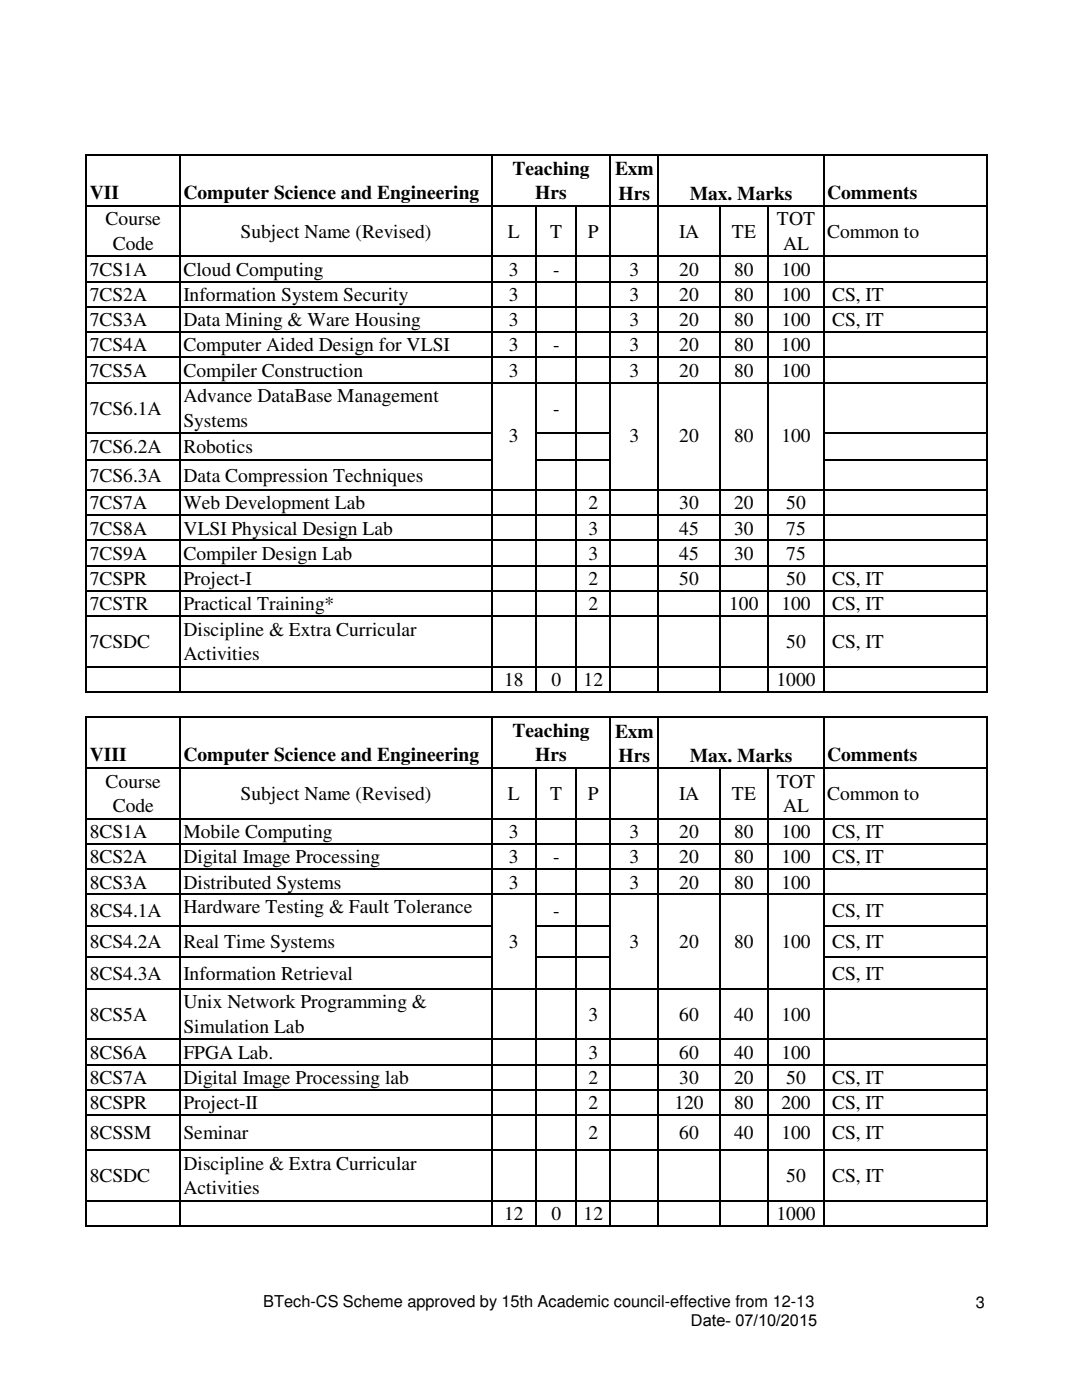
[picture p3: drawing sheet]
<svg xmlns="http://www.w3.org/2000/svg" width="216mm" height="279mm" viewBox="0 0 216 279" stroke-linecap="round" stroke-linejoin="round" font-family="sans-serif">
<defs><g id="words">
<g font-size="3.9">
<text x="102.3" y="34.8">Teaching</text>
<text x="122.7" y="35">Exm</text>
<text x="17.9" y="39.7">VII</text>
<text x="36.6" y="39.7">Computer Science and Engineering</text>
<text x="106.8" y="39.7">Hrs</text>
<text x="123.4" y="39.8">Hrs</text>
<text x="137.6" y="39.9">Max. Marks</text>
<text x="165.1" y="39.7">Comments</text>
<text x="21.1" y="45">Course</text>
<text x="48" y="47.5">Subject Name (Revised)</text>
<text x="101.3" y="47.5">L</text>
<text x="109.8" y="47.5">T</text>
<text x="117.3" y="47.5">P</text>
<text x="135.5" y="47.5">IA</text>
<text x="146" y="47.5">TE</text>
<text x="155" y="45">TOT</text>
<text x="165.1" y="47.5">Common to</text>
<text x="22.5" y="49.9">Code</text>
<text x="156.3" y="49.9">AL</text>
<text x="17.9" y="55">7CS1A</text>
<text x="36.6" y="55">Cloud Computing</text>
<text x="101.6" y="55">3</text>
<text x="110.4" y="55">-</text>
<text x="125.6" y="55">3</text>
<text x="135.6" y="55">20</text>
<text x="146.5" y="55">80</text>
<text x="155.9" y="55">100</text>
<text x="17.9" y="60.1">7CS2A</text>
<text x="17.9" y="65.1">7CS3A</text>
<text x="36.6" y="60.1">Information System Security</text>
<text x="36.6" y="65.1">Data Mining &amp; Ware Housing</text>
<text x="101.6" y="65.1">3</text>
<text x="101.6" y="60.1">3</text>
<text x="125.6" y="60.1">3</text>
<text x="125.6" y="65.1">3</text>
<text x="135.6" y="60.1">20</text>
<text x="135.6" y="65.1">20</text>
<text x="146.5" y="60.1">80</text>
<text x="146.5" y="65.1">80</text>
<text x="155.9" y="60.1">100</text>
<text x="155.9" y="65.1">100</text>
<text x="166" y="60.1">CS, IT</text>
<text x="166" y="65.1">CS, IT</text>
<text x="17.9" y="70.1">7CS4A</text>
<text x="36.6" y="70.1">Computer Aided Design for VLSI</text>
<text x="101.5" y="70.1">3</text>
<text x="110.4" y="70.1">-</text>
<text x="125.6" y="70.1">3</text>
<text x="135.5" y="70.1">20</text>
<text x="146.5" y="70.1">80</text>
<text x="155.9" y="70.1">100</text>
<text x="17.9" y="75.2">7CS5A</text>
<text x="36.6" y="75.2">Compiler Construction</text>
<text x="101.6" y="75.2">3</text>
<text x="125.6" y="75.2">3</text>
<text x="135.6" y="75.2">20</text>
<text x="146.5" y="75.2">80</text>
<text x="155.9" y="75.2">100</text>
<text x="17.9" y="82.8">7CS6.1A</text>
<text x="36.6" y="80.3">Advance DataBase Management</text>
<text x="110.4" y="82.8">-</text>
<text x="36.6" y="85.2">Systems</text>
<text x="101.6" y="88.3">3</text>
<text x="125.6" y="88.3">3</text>
<text x="135.6" y="88.3">20</text>
<text x="146.5" y="88.3">80</text>
<text x="155.9" y="88.3">100</text>
<text x="17.9" y="90.5">7CS6.2A</text>
<text x="36.6" y="90.5">Robotics</text>
<text x="17.9" y="96.1">7CS6.3A</text>
<text x="17.9" y="101.6">7CS7A</text>
<text x="36.6" y="96.1">Data Compression Techniques</text>
<text x="36.6" y="101.6">Web Development Lab</text>
<text x="117.4" y="101.6">2</text>
<text x="135.6" y="101.6">30</text>
<text x="146.5" y="101.6">20</text>
<text x="156.9" y="101.6">50</text>
<text x="17.9" y="106.7">7CS8A</text>
<text x="36.6" y="106.7">VLSI Physical Design Lab</text>
<text x="117.4" y="106.7">3</text>
<text x="135.6" y="106.7">45</text>
<text x="146.5" y="106.7">30</text>
<text x="156.9" y="106.7">75</text>
<text x="17.9" y="111.7">7CS9A</text>
<text x="36.6" y="111.7">Compiler Design Lab</text>
<text x="117.4" y="111.7">3</text>
<text x="135.6" y="111.7">45</text>
<text x="146.5" y="111.7">30</text>
<text x="156.9" y="111.7">75</text>
<text x="17.9" y="116.8">7CSPR</text>
<text x="36.6" y="116.8">Project-I</text>
<text x="117.4" y="116.8">2</text>
<text x="135.6" y="116.8">50</text>
<text x="156.9" y="116.8">50</text>
<text x="166" y="116.8">CS, IT</text>
<text x="17.9" y="121.8">7CSTR</text>
<text x="36.6" y="121.8">Practical Training*</text>
<text x="117.4" y="121.8">2</text>
<text x="145.5" y="121.8">100</text>
<text x="155.9" y="121.8">100</text>
<text x="166" y="121.8">CS, IT</text>
<text x="17.9" y="129.4">7CSDC</text>
<text x="36.6" y="126.9">Discipline &amp; Extra Curricular</text>
<text x="36.6" y="131.8">Activities</text>
<text x="156.9" y="129.4">50</text>
<text x="166" y="129.4">CS, IT</text>
<text x="100.6" y="136.9">18</text>
<text x="110" y="136.9">0</text>
<text x="116.5" y="136.9">12</text>
<text x="154.9" y="136.9">1000</text>
<text x="102.3" y="147.1">Teaching</text>
<text x="122.7" y="147.2">Exm</text>
<text x="17.9" y="151.9">VIII</text>
<text x="36.6" y="151.9">Computer Science and Engineering</text>
<text x="106.8" y="151.9">Hrs</text>
<text x="123.4" y="152.1">Hrs</text>
<text x="137.6" y="152.1">Max. Marks</text>
<text x="165.1" y="151.9">Comments</text>
<text x="21.1" y="157.2">Course</text>
<text x="48" y="159.7">Subject Name (Revised)</text>
<text x="101.3" y="159.7">L</text>
<text x="109.8" y="159.7">T</text>
<text x="117.3" y="159.7">P</text>
<text x="135.5" y="159.7">IA</text>
<text x="146" y="159.7">TE</text>
<text x="155" y="157.2">TOT</text>
<text x="165.1" y="159.7">Common to</text>
<text x="17.9" y="167.3">8CS1A</text>
<text x="22.5" y="162.1">Code</text>
<text x="36.6" y="167.3">Mobile Computing</text>
<text x="101.6" y="167.3">3</text>
<text x="125.6" y="167.3">3</text>
<text x="135.6" y="167.3">20</text>
<text x="146.5" y="167.3">80</text>
<text x="155.9" y="167.3">100</text>
<text x="156.3" y="162.1">AL</text>
<text x="166" y="167.3">CS, IT</text>
<text x="17.9" y="172.3">8CS2A</text>
<text x="36.6" y="172.3">Digital Image Processing</text>
<text x="101.6" y="172.3">3</text>
<text x="110.4" y="172.3">-</text>
<text x="125.6" y="172.3">3</text>
<text x="135.6" y="172.3">20</text>
<text x="146.5" y="172.3">80</text>
<text x="155.9" y="172.3">100</text>
<text x="166" y="172.3">CS, IT</text>
<text x="17.9" y="177.3">8CS3A</text>
<text x="36.6" y="177.3">Distributed Systems</text>
<text x="101.6" y="177.3">3</text>
<text x="125.6" y="177.3">3</text>
<text x="135.6" y="177.3">20</text>
<text x="146.5" y="177.3">80</text>
<text x="155.9" y="177.3">100</text>
<text x="17.9" y="183">8CS4.1A</text>
<text x="36.6" y="182.3">Hardware Testing &amp; Fault Tolerance</text>
<text x="110.4" y="183">-</text>
<text x="166" y="183">CS, IT</text>
<text x="17.9" y="189.2">8CS4.2A</text>
<text x="36.6" y="189.2">Real Time Systems</text>
<text x="101.6" y="189.1">3</text>
<text x="125.6" y="189.1">3</text>
<text x="135.6" y="189.1">20</text>
<text x="146.5" y="189.1">80</text>
<text x="155.9" y="189.1">100</text>
<text x="166" y="189.2">CS, IT</text>
<text x="17.9" y="195.5">8CS4.3A</text>
<text x="36.6" y="195.5">Information Retrieval</text>
<text x="166" y="195.5">CS, IT</text>
<text x="17.9" y="203.7">8CS5A</text>
<text x="36.6" y="201.3">Unix Network Programming &amp;</text>
<text x="117.4" y="203.7">3</text>
<text x="135.6" y="203.7">60</text>
<text x="146.5" y="203.7">40</text>
<text x="155.9" y="203.7">100</text>
<text x="36.6" y="206.1">Simulation Lab</text>
<text x="17.9" y="211.3">8CS6A</text>
<text x="36.6" y="211.3">FPGA Lab.</text>
<text x="117.4" y="211.3">3</text>
<text x="135.6" y="211.3">60</text>
<text x="146.5" y="211.3">40</text>
<text x="155.9" y="211.3">100</text>
<text x="17.9" y="216.3">8CS7A</text>
<text x="17.9" y="221.4">8CSPR</text>
<text x="36.6" y="216.3">Digital Image Processing lab</text>
<text x="36.6" y="221.4">Project-II</text>
<text x="117.4" y="216.3">2</text>
<text x="117.4" y="221.4">2</text>
<text x="134.6" y="221.4">120</text>
<text x="135.6" y="216.3">30</text>
<text x="146.5" y="221.4">80</text>
<text x="146.5" y="216.3">20</text>
<text x="155.9" y="221.4">200</text>
<text x="156.9" y="216.3">50</text>
<text x="166" y="221.4">CS, IT</text>
<text x="166" y="216.3">CS, IT</text>
<text x="17.9" y="227.4">8CSSM</text>
<text x="36.6" y="227.4">Seminar</text>
<text x="117.4" y="227.4">2</text>
<text x="135.6" y="227.4">60</text>
<text x="146.5" y="227.4">40</text>
<text x="155.9" y="227.4">100</text>
<text x="166" y="227.4">CS, IT</text>
<text x="36.6" y="233.5">Discipline &amp; Extra Curricular</text>
<text x="17.9" y="235.9">8CSDC</text>
<text x="36.6" y="238.3">Activities</text>
<text x="156.9" y="235.9">50</text>
<text x="166" y="235.9">CS, IT</text>
<text x="100.6" y="243.5">12</text>
<text x="110" y="243.5">0</text>
<text x="116.5" y="243.5">12</text>
<text x="154.9" y="243.5">1000</text>
</g>
<g font-size="3.3">
<text x="52.5" y="260.7">BTech-CS Scheme approved by 15th Academic council-effective from 12-13</text>
<text x="194.7" y="260.9">3</text>
<text x="137.9" y="264.7">Date- 07/10/2015</text>
</g>
</g></defs>
<g fill="none" stroke="#000" stroke-width=".3">
<path d="M17.3 30.8v107.5M17.4 30.9h179.7M36 31.1v107.2M98.1 31.1v107.2M121.8 31.1v107.2M131.4 31.1v107.2M164.4 31.1v107.2M196.9 31.1v107.2M17.4 41h179.7M17.4 51.2h179.7M17.4 56.2h179.7M107 41.2v97.1"/>
<path d="M115 41.2v97.1M143.6 41.2v97.1M153.2 41.2v97.1M17.4 61.2h179.7M17.4 66.3h179.7M17.4 71.3h179.7M17.4 76.3h179.7M17.4 86.5h80.9M17.4 91.8h80.9M17.4 97.8h179.7M107.1 86.5h14.8M107.1 91.8h14.8"/>
<path d="M164.5 86.5h32.6M164.5 91.8h32.6M17.4 102.8h179.7M17.4 107.8h179.7M17.4 112.9h179.7M17.4 117.9h179.7M17.4 123h179.7M17.4 133.1h179.7M17.4 138.1h179.7M17.3 143v101.8M17.4 143.2h179.7M17.4 153.3h179.7"/>
<path d="M36 143.3v101.5M98.1 143.3v101.5M107 153.4v91.4M115 153.4v91.4M121.8 143.3v101.5M131.4 143.3v101.5M143.6 153.4v91.4M153.2 153.4v91.4M164.4 143.3v101.5M196.9 143.3v101.5M17.4 163.4h179.7M17.4 168.4h179.7"/>
<path d="M17.4 173.5h179.7M17.4 178.5h179.7M17.4 184.8h80.9M17.4 191h80.9M17.4 197.3h179.7M107.1 184.8h14.8M107.1 191h14.8M164.5 184.8h32.6M164.5 191h32.6M17.4 207.4h179.7M17.4 212.4h179.7M17.4 217.5h179.7"/>
<path d="M17.4 222.5h179.7M17.4 229.5h179.7M17.4 239.6h179.7M17.4 244.7h179.7"/>
</g>
<use href="#words"/>
</svg>
